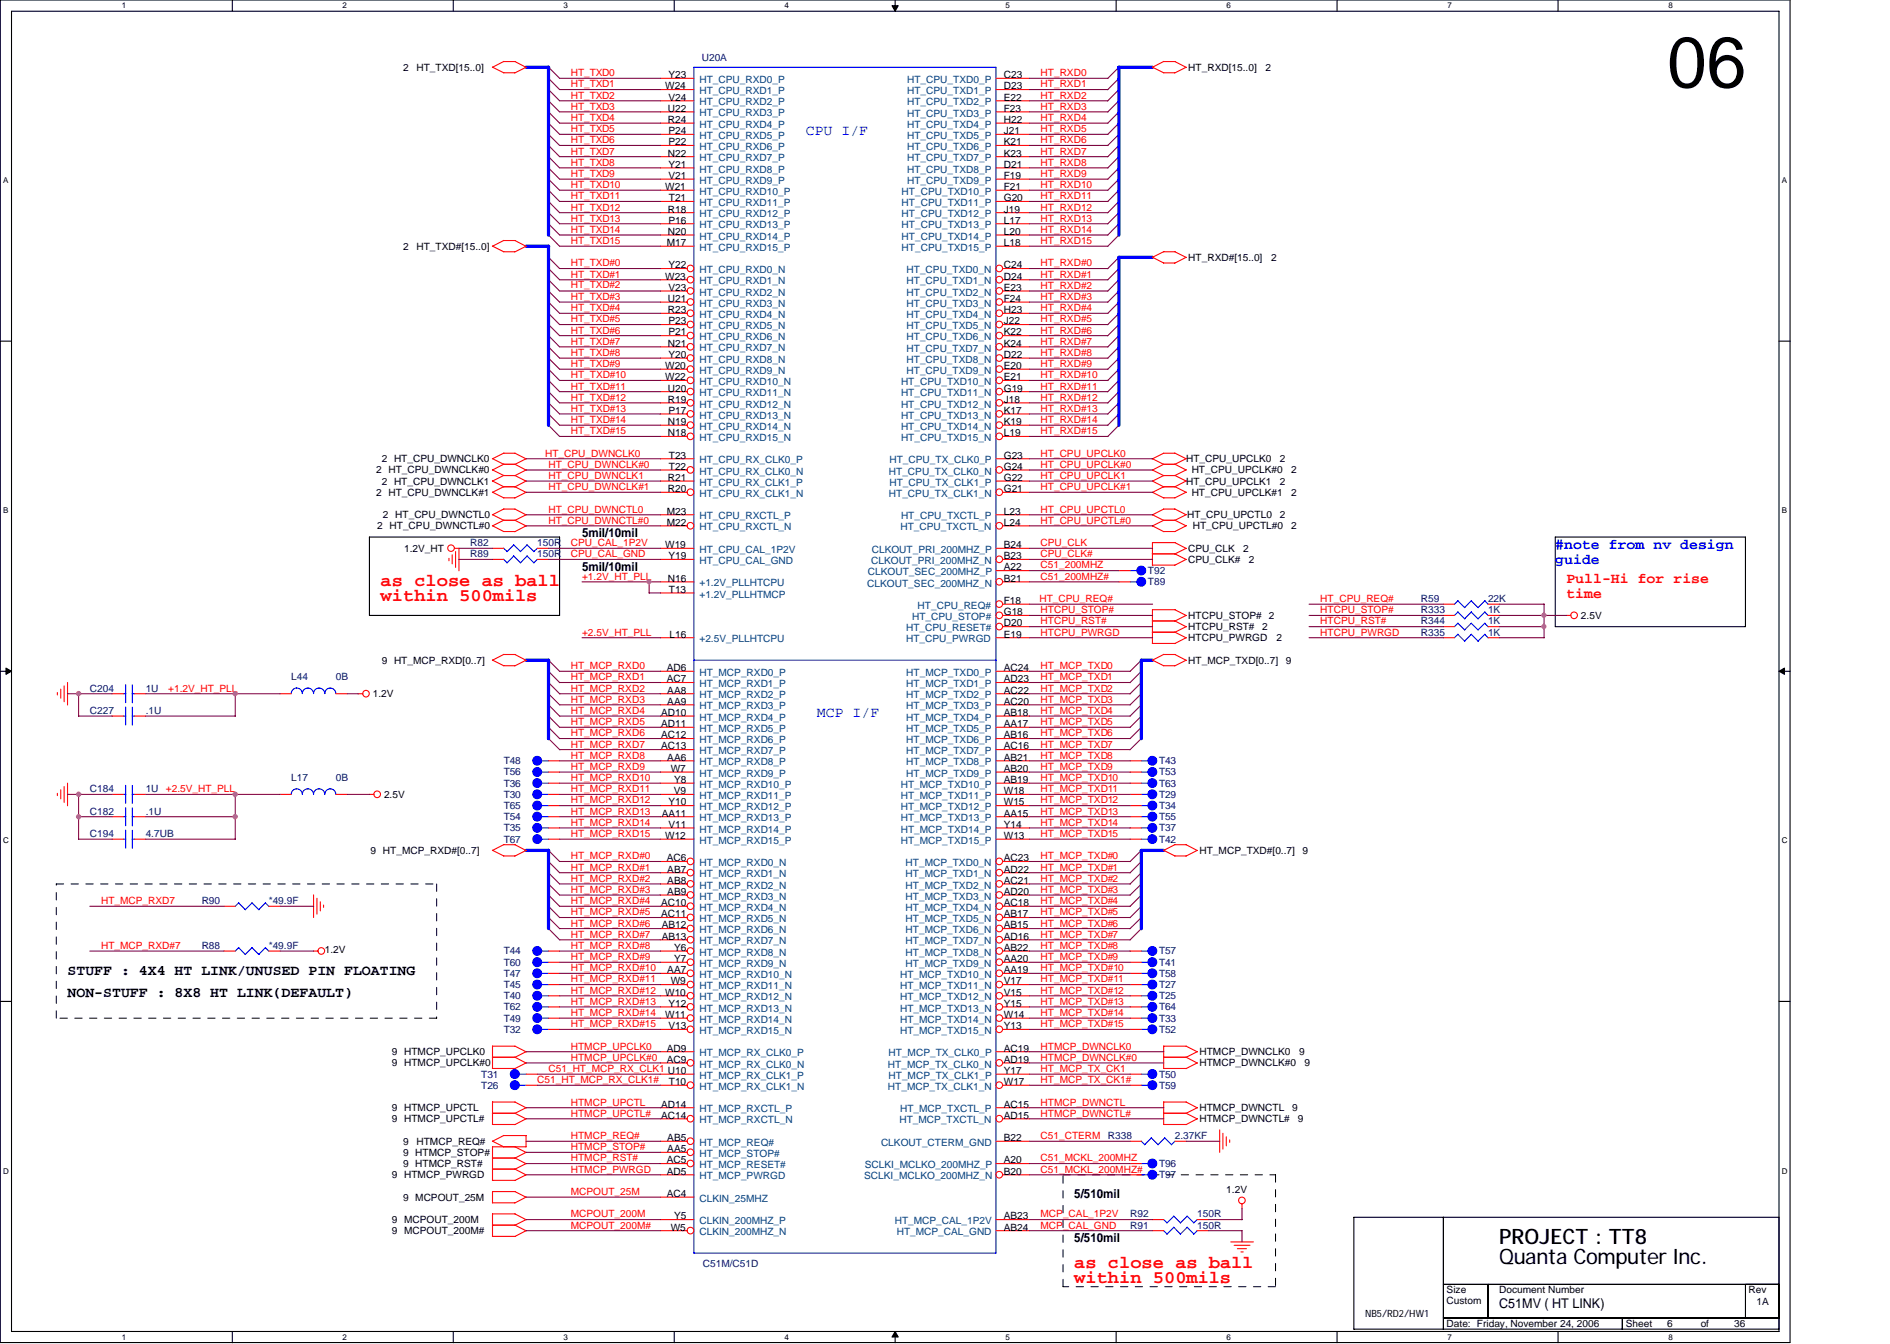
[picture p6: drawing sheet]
<svg xmlns="http://www.w3.org/2000/svg" width="260mm" height="185mm" viewBox="0 0 260 185" stroke-linecap="round" stroke-linejoin="round" font-family="sans-serif">
<defs><g id="words">
<text font-size="9.8" x="229.3" y="12">06</text>
<g font-size="2.9">
<text x="206.2" y="173.8">Quanta Computer Inc.</text>
<text x="206.2" y="171.1">PROJECT : TT8</text>
</g>
<g font-size="2.5" fill="#f00">
<text x="52.4" y="80.6">as close as ball</text>
<text x="52.4" y="82.7">within 500mils</text>
<text x="147.8" y="174.4">as close as ball</text>
<text x="147.8" y="176.5">within 500mils</text>
</g>
<g font-size="2" fill="#00f">
<text x="110.8" y="18.5">CPU I/F</text>
<text x="213.9" y="75.6">#note from nv design</text>
<text x="213.9" y="77.6">guide</text>
<text x="112.4" y="98.6">MCP I/F</text>
</g>
<g font-size="2" fill="#f00">
<text x="215.5" y="80.2">Pull-Hi for rise</text>
<text x="215.5" y="82.2">time</text>
</g>
<g font-size="2">
<text x="9.3" y="137.1">NON-STUFF : 8X8 HT LINK(DEFAULT)</text>
<text x="9.3" y="134">STUFF : 4X4 HT LINK/UNUSED PIN FLOATING</text>
</g>
<text font-size="1.8" x="206.2" y="179.9">C51MV ( HT LINK)</text>
<g font-size="1.7">
<text x="80.1" y="73.9">5mil/10mil</text>
<text x="80.1" y="78.5">5mil/10mil</text>
<text x="147.8" y="164.7">5/510mil</text>
<text x="147.8" y="170.9">5/510mil</text>
</g>
<g font-size="1.4">
<text x="55.5" y="9.7">2</text>
<text x="57.3" y="9.7">HT_TXD[15..0]</text>
<text x="92" y="10.8">Y23</text>
<text x="138.1" y="10.8">C23</text>
<text x="163.5" y="9.7">HT_RXD[15..0]</text>
<text x="174.1" y="9.7">2</text>
<text x="91.5" y="12.3">W24</text>
<text x="91.9" y="15.4">U22</text>
<text x="91.9" y="16.9">R24</text>
<text x="91.9" y="13.8">V24</text>
<text x="138.1" y="12.3">D23</text>
<text x="138.1" y="13.8">E22</text>
<text x="138.1" y="15.4">F23</text>
<text x="138.1" y="16.9">H22</text>
<text x="91.9" y="21.5">N22</text>
<text x="91.9" y="18.5">P24</text>
<text x="91.9" y="20">P22</text>
<text x="92" y="23.1">Y21</text>
<text x="138.1" y="18.5">J21</text>
<text x="138.1" y="20">K21</text>
<text x="138.1" y="21.5">K23</text>
<text x="138.1" y="23.1">D21</text>
<text x="91.5" y="26.1">W21</text>
<text x="91.9" y="29.2">R18</text>
<text x="91.9" y="24.6">V21</text>
<text x="92" y="27.7">T21</text>
<text x="138.1" y="24.6">F19</text>
<text x="138.1" y="26.1">F21</text>
<text x="138.1" y="27.7">G20</text>
<text x="138.1" y="29.2">J19</text>
<text x="55.5" y="34.3">2</text>
<text x="57.3" y="34.3">HT_TXD#[15..0]</text>
<text x="91.7" y="33.8">M17</text>
<text x="91.9" y="32.3">N20</text>
<text x="91.9" y="30.8">P16</text>
<text x="138.1" y="30.8">L17</text>
<text x="138.1" y="32.3">L20</text>
<text x="138.1" y="33.8">L18</text>
<text x="163.5" y="35.9">HT_RXD#[15..0]</text>
<text x="174.9" y="35.9">2</text>
<text x="91.5" y="38.5">W23</text>
<text x="91.9" y="41.5">U21</text>
<text x="91.9" y="40">V23</text>
<text x="92" y="36.9">Y22</text>
<text x="138.1" y="36.9">C24</text>
<text x="138.1" y="38.5">D24</text>
<text x="138.1" y="40">E23</text>
<text x="138.1" y="41.5">F24</text>
<text x="91.9" y="43.1">R23</text>
<text x="91.9" y="47.7">N21</text>
<text x="91.9" y="44.6">P23</text>
<text x="91.9" y="46.1">P21</text>
<text x="138.1" y="43.1">H23</text>
<text x="138.1" y="44.6">J22</text>
<text x="138.1" y="46.1">K22</text>
<text x="138.1" y="47.7">K24</text>
<text x="91.5" y="50.8">W20</text>
<text x="91.5" y="52.3">W22</text>
<text x="91.9" y="53.8">U20</text>
<text x="92" y="49.2">Y20</text>
<text x="138.1" y="49.2">D22</text>
<text x="138.1" y="50.8">E20</text>
<text x="138.1" y="52.3">E21</text>
<text x="138.1" y="53.8">G19</text>
<text x="91.9" y="55.4">R19</text>
<text x="91.9" y="58.5">N19</text>
<text x="91.9" y="56.9">P17</text>
<text x="138.1" y="55.4">J18</text>
<text x="138.1" y="56.9">K17</text>
<text x="138.1" y="58.5">K19</text>
<text x="51.7" y="65.1">2 HT_CPU_DWNCLK#0</text>
<text x="52.5" y="63.6">2 HT_CPU_DWNCLK0</text>
<text x="91.9" y="60">N18</text>
<text x="92" y="63.1">T23</text>
<text x="92" y="64.6">T22</text>
<text x="138.1" y="60">L19</text>
<text x="138.1" y="63.1">G23</text>
<text x="138.1" y="64.6">G24</text>
<text x="163.2" y="63.6">HT_CPU_UPCLK0</text>
<text x="163.9" y="65.1">HT_CPU_UPCLK#0</text>
<text x="176.1" y="63.6">2</text>
<text x="177.6" y="65.1">2</text>
<text x="51.7" y="68.2">2 HT_CPU_DWNCLK#1</text>
<text x="52.5" y="66.7">2 HT_CPU_DWNCLK1</text>
<text x="52.7" y="71.3">2 HT_CPU_DWNCTL0</text>
<text x="91.7" y="70.8">M23</text>
<text x="91.9" y="66.1">R21</text>
<text x="91.9" y="67.7">R20</text>
<text x="138.1" y="66.1">G22</text>
<text x="138.1" y="67.7">G21</text>
<text x="138.1" y="70.8">L23</text>
<text x="163.2" y="66.7">HT_CPU_UPCLK1</text>
<text x="163.3" y="71.3">HT_CPU_UPCTL0</text>
<text x="163.9" y="68.2">HT_CPU_UPCLK#1</text>
<text x="176.1" y="66.7">2</text>
<text x="176.1" y="71.3">2</text>
<text x="177.6" y="68.2">2</text>
<text x="51.9" y="72.8">2 HT_CPU_DWNCTL#0</text>
<text x="55.6" y="75.9">1.2V_HT</text>
<text x="91.5" y="75.4">W19</text>
<text x="91.7" y="72.3">M22</text>
<text x="92" y="76.9">Y19</text>
<text x="138.1" y="72.3">L24</text>
<text x="138.1" y="75.4">B24</text>
<text x="138.1" y="76.9">B23</text>
<text x="163.5" y="75.9">CPU_CLK</text>
<text x="163.5" y="77.4">CPU_CLK#</text>
<text x="164.1" y="72.8">HT_CPU_UPCTL#0</text>
<text x="171" y="75.9">2</text>
<text x="171.8" y="77.4">2</text>
<text x="177.6" y="72.8">2</text>
<text x="91.9" y="80">N16</text>
<text x="92" y="81.5">T13</text>
<text x="138.1" y="78.5">A22</text>
<text x="138.1" y="80">B21</text>
<text x="138.1" y="83.1">F18</text>
<text x="92.1" y="87.7">L16</text>
<text x="138.1" y="84.6">G18</text>
<text x="138.1" y="86.2">D20</text>
<text x="138.1" y="87.7">E19</text>
<text x="163.5" y="85.1">HTCPU_STOP# 2</text>
<text x="163.5" y="86.7">HTCPU_RST#</text>
<text x="163.5" y="88.2">HTCPU_PWRGD</text>
<text x="173.6" y="86.7">2</text>
<text x="175.6" y="88.2">2</text>
<text x="217.5" y="85.1">2.5V</text>
<text x="51.3" y="95.9">1.2V</text>
<text x="52.5" y="91.3">9 HT_MCP_RXD[0..7]</text>
<text x="91.7" y="92.3">AD6</text>
<text x="91.7" y="93.9">AC7</text>
<text x="91.8" y="95.4">AA8</text>
<text x="138.1" y="92.3">AC24</text>
<text x="138.1" y="93.9">AD23</text>
<text x="138.1" y="95.4">AC22</text>
<text x="163.5" y="91.3">HT_MCP_TXD[0..7]</text>
<text x="176.9" y="91.3">9</text>
<text x="90.9" y="98.5">AD10</text>
<text x="90.9" y="100">AD11</text>
<text x="90.9" y="101.6">AC12</text>
<text x="91.8" y="96.9">AA9</text>
<text x="138.1" y="96.9">AC20</text>
<text x="138.1" y="98.5">AB18</text>
<text x="138.1" y="100">AA17</text>
<text x="138.1" y="101.6">AB16</text>
<text x="90.9" y="103.1">AC13</text>
<text x="91.8" y="104.6">AA6</text>
<text x="92.3" y="106.2">W7</text>
<text x="92.7" y="107.7">Y8</text>
<text x="138.1" y="103.1">AC16</text>
<text x="138.1" y="104.6">AB21</text>
<text x="138.1" y="106.2">AB20</text>
<text x="138.1" y="107.7">AB19</text>
<text x="52.8" y="109.7">2.5V</text>
<text x="91" y="112.3">AA11</text>
<text x="91.9" y="113.9">V11</text>
<text x="92" y="110.8">Y10</text>
<text x="92.7" y="109.2">V9</text>
<text x="138.1" y="109.2">W18</text>
<text x="138.1" y="110.8">W15</text>
<text x="138.1" y="112.3">AA15</text>
<text x="138.1" y="113.9">Y14</text>
<text x="51" y="117.4">9 HT_MCP_RXD#[0..7]</text>
<text x="91.5" y="115.4">W12</text>
<text x="91.7" y="118.5">AC6</text>
<text x="138.1" y="115.4">W13</text>
<text x="138.1" y="118.5">AC23</text>
<text x="165" y="117.4">HT_MCP_TXD#[0..7]</text>
<text x="179.2" y="117.4">9</text>
<text x="90.9" y="124.6">AC10</text>
<text x="91.8" y="120">AB7</text>
<text x="91.8" y="121.6">AB8</text>
<text x="91.8" y="123.1">AB9</text>
<text x="138.1" y="120">AD22</text>
<text x="138.1" y="121.6">AC21</text>
<text x="138.1" y="123.1">AD20</text>
<text x="138.1" y="124.6">AC18</text>
<text x="44.7" y="131.1">1.2V</text>
<text x="90.9" y="126.2">AC11</text>
<text x="91" y="127.7">AB12</text>
<text x="91" y="129.2">AB13</text>
<text x="92.7" y="130.8">Y6</text>
<text x="138.1" y="126.2">AB17</text>
<text x="138.1" y="127.7">AB15</text>
<text x="138.1" y="129.2">AD16</text>
<text x="138.1" y="130.8">AB22</text>
<text x="91.5" y="136.9">W10</text>
<text x="91.8" y="133.9">AA7</text>
<text x="92.3" y="135.4">W9</text>
<text x="92.7" y="132.3">Y7</text>
<text x="138.1" y="132.3">AA20</text>
<text x="138.1" y="133.9">AA19</text>
<text x="138.1" y="135.4">V17</text>
<text x="138.1" y="136.9">V15</text>
<text x="91.5" y="140">W11</text>
<text x="91.9" y="141.6">V13</text>
<text x="92" y="138.5">Y12</text>
<text x="138.1" y="138.5">Y15</text>
<text x="138.1" y="140">W14</text>
<text x="138.1" y="141.6">Y13</text>
<text x="53.9" y="145.1">9 HTMCP_UPCLK0</text>
<text x="53.9" y="146.7">9 HTMCP_UPCLK#0</text>
<text x="91.7" y="144.6">AD9</text>
<text x="91.7" y="146.2">AC9</text>
<text x="92" y="149.2">T10</text>
<text x="138.1" y="144.6">AC19</text>
<text x="138.1" y="146.2">AD19</text>
<text x="138.1" y="147.7">Y17</text>
<text x="138.1" y="149.2">W17</text>
<text x="165" y="145.1">HTMCP_DWNCLK0</text>
<text x="165" y="146.7">HTMCP_DWNCLK#0</text>
<text x="178.7" y="145.1">9</text>
<text x="179.5" y="146.7">9</text>
<text x="53.9" y="152.8">9 HTMCP_UPCTL</text>
<text x="53.9" y="154.4">9 HTMCP_UPCTL#</text>
<text x="90.9" y="152.3">AD14</text>
<text x="90.9" y="153.9">AC14</text>
<text x="138.1" y="152.3">AC15</text>
<text x="138.1" y="153.9">AD15</text>
<text x="165" y="152.8">HTMCP_DWNCTL</text>
<text x="165" y="154.4">HTMCP_DWNCTL#</text>
<text x="177.8" y="152.8">9</text>
<text x="178.6" y="154.4">9</text>
<text x="55.5" y="157.4">9</text>
<text x="55.5" y="159">9 HTMCP_STOP#</text>
<text x="55.5" y="160.5">9 HTMCP_RST#</text>
<text x="57.3" y="157.4">HTMCP_REQ#</text>
<text x="91.7" y="160">AC5</text>
<text x="91.7" y="161.6">AD5</text>
<text x="91.8" y="157">AB5</text>
<text x="91.8" y="158.5">AA5</text>
<text x="138.1" y="157">B22</text>
<text x="138.1" y="160">A20</text>
<text x="138.1" y="161.6">B20</text>
<text x="53.9" y="162.1">9 HTMCP_PWRGD</text>
<text x="55.5" y="165.1">9 MCPOUT_25M</text>
<text x="91.7" y="164.6">AC4</text>
<text x="92.7" y="167.7">Y5</text>
<text x="138.1" y="167.7">AB23</text>
<text x="168.7" y="164.1">1.2V</text>
<text x="53.9" y="168.2">9 MCPOUT_200M</text>
<text x="53.9" y="169.8">9 MCPOUT_200M#</text>
<text x="92.3" y="169.2">W5</text>
<text x="138.1" y="169.2">AB24</text>
<text x="199" y="179.3">Custom</text>
<text x="199" y="177.9">Size</text>
<text x="206.2" y="177.9">Document Number</text>
<text x="240.6" y="177.9">Rev</text>
<text x="241.6" y="179.5">1A</text>
<text x="187.8" y="181.1">NB5/RD2/HW1</text>
<text x="199" y="182.5">Date: Friday, November 24, 2006</text>
<text x="223.6" y="182.5">Sheet</text>
<text x="229.3" y="182.5">6</text>
<text x="234" y="182.5">of</text>
<text x="238.6" y="182.5">36</text>
</g>
<g font-size="1.4" fill="#f00">
<text x="78.5" y="10.5">HT_TXD0</text>
<text x="143.1" y="10.5">HT_RXD0</text>
<text x="78.5" y="15.1">HT_TXD3</text>
<text x="78.5" y="16.6">HT_TXD4</text>
<text x="78.5" y="13.6">HT_TXD2</text>
<text x="78.5" y="12">HT_TXD1</text>
<text x="143.1" y="12">HT_RXD1</text>
<text x="143.1" y="13.6">HT_RXD2</text>
<text x="143.1" y="16.6">HT_RXD4</text>
<text x="143.1" y="15.1">HT_RXD3</text>
<text x="78.5" y="19.7">HT_TXD6</text>
<text x="78.5" y="18.2">HT_TXD5</text>
<text x="78.5" y="21.3">HT_TXD7</text>
<text x="78.5" y="22.8">HT_TXD8</text>
<text x="143.1" y="19.7">HT_RXD6</text>
<text x="143.1" y="22.8">HT_RXD8</text>
<text x="143.1" y="18.2">HT_RXD5</text>
<text x="143.1" y="21.3">HT_RXD7</text>
<text x="78.5" y="29">HT_TXD12</text>
<text x="78.5" y="27.4">HT_TXD11</text>
<text x="78.5" y="24.3">HT_TXD9</text>
<text x="78.5" y="25.9">HT_TXD10</text>
<text x="143.1" y="27.4">HT_RXD11</text>
<text x="143.1" y="25.9">HT_RXD10</text>
<text x="143.1" y="29">HT_RXD12</text>
<text x="143.1" y="24.3">HT_RXD9</text>
<text x="78.5" y="33.6">HT_TXD15</text>
<text x="78.5" y="32">HT_TXD14</text>
<text x="78.5" y="30.5">HT_TXD13</text>
<text x="143.1" y="32">HT_RXD14</text>
<text x="143.1" y="30.5">HT_RXD13</text>
<text x="143.1" y="33.6">HT_RXD15</text>
<text x="78.5" y="39.6">HT_TXD#2</text>
<text x="78.5" y="38.2">HT_TXD#1</text>
<text x="78.5" y="41.3">HT_TXD#3</text>
<text x="78.5" y="36.6">HT_TXD#0</text>
<text x="143.1" y="38.2">HT_RXD#1</text>
<text x="143.1" y="36.6">HT_RXD#0</text>
<text x="143.1" y="41.3">HT_RXD#3</text>
<text x="143.1" y="39.7">HT_RXD#2</text>
<text x="78.5" y="44.3">HT_TXD#5</text>
<text x="78.5" y="45.9">HT_TXD#6</text>
<text x="78.5" y="42.8">HT_TXD#4</text>
<text x="78.5" y="47.4">HT_TXD#7</text>
<text x="143.1" y="45.9">HT_RXD#6</text>
<text x="143.1" y="44.3">HT_RXD#5</text>
<text x="143.1" y="47.4">HT_RXD#7</text>
<text x="143.1" y="42.8">HT_RXD#4</text>
<text x="78.5" y="52">HT_TXD#10</text>
<text x="78.5" y="53.6">HT_TXD#11</text>
<text x="78.5" y="49">HT_TXD#8</text>
<text x="78.5" y="50.5">HT_TXD#9</text>
<text x="143.1" y="49">HT_RXD#8</text>
<text x="143.1" y="53.6">HT_RXD#11</text>
<text x="143.1" y="52">HT_RXD#10</text>
<text x="143.1" y="50.5">HT_RXD#9</text>
<text x="78.5" y="59.7">HT_TXD#15</text>
<text x="78.5" y="58.2">HT_TXD#14</text>
<text x="78.5" y="56.7">HT_TXD#13</text>
<text x="78.5" y="55.1">HT_TXD#12</text>
<text x="143.1" y="59.7">HT_RXD#15</text>
<text x="143.1" y="58.2">HT_RXD#14</text>
<text x="143.1" y="56.7">HT_RXD#13</text>
<text x="143.1" y="55.1">HT_RXD#12</text>
<text x="75" y="62.8">HT_CPU_DWNCLK0</text>
<text x="75.5" y="65.9">HT_CPU_DWNCLK1</text>
<text x="75.5" y="64.3">HT_CPU_DWNCLK#0</text>
<text x="143.1" y="64.3">HT_CPU_UPCLK#0</text>
<text x="143.1" y="62.8">HT_CPU_UPCLK0</text>
<text x="143.1" y="65.9">HT_CPU_UPCLK1</text>
<text x="75.5" y="70.5">HT_CPU_DWNCTL0</text>
<text x="75.5" y="67.4">HT_CPU_DWNCLK#1</text>
<text x="143.1" y="70.5">HT_CPU_UPCTL0</text>
<text x="143.1" y="67.4">HT_CPU_UPCLK#1</text>
<text x="75.5" y="72.1">HT_CPU_DWNCTL#0</text>
<text x="78.5" y="76.7">CPU_CAL_GND</text>
<text x="78.5" y="75.1">CPU_CAL_1P2V</text>
<text x="143.1" y="75.1">CPU_CLK</text>
<text x="143.1" y="72.1">HT_CPU_UPCTL#0</text>
<text x="143.1" y="76.7">CPU_CLK#</text>
<text x="80.1" y="79.7">+1.2V_HT_PLL</text>
<text x="143" y="82.8">HT_CPU_REQ#</text>
<text x="143.1" y="78.2">C51_200MHZ</text>
<text x="143.1" y="79.7">C51_200MHZ#</text>
<text x="181.6" y="82.8">HT_CPU_REQ#</text>
<text x="80.1" y="87.4">+2.5V_HT_PLL</text>
<text x="143.1" y="85.9">HTCPU_RST#</text>
<text x="143.1" y="87.4">HTCPU_PWRGD</text>
<text x="143.1" y="84.3">HTCPU_STOP#</text>
<text x="181.6" y="85.9">HTCPU_RST#</text>
<text x="181.6" y="84.3">HTCPU_STOP#</text>
<text x="181.6" y="87.4">HTCPU_PWRGD</text>
<text x="23.1" y="95.1">+1.2V_HT_PLL</text>
<text x="78.5" y="93.6">HT_MCP_RXD1</text>
<text x="78.5" y="92.1">HT_MCP_RXD0</text>
<text x="78.5" y="95.1">HT_MCP_RXD2</text>
<text x="143.1" y="92.1">HT_MCP_TXD0</text>
<text x="143.1" y="95.1">HT_MCP_TXD2</text>
<text x="143.1" y="93.6">HT_MCP_TXD1</text>
<text x="78.5" y="101.3">HT_MCP_RXD6</text>
<text x="78.5" y="98.2">HT_MCP_RXD4</text>
<text x="78.5" y="99.7">HT_MCP_RXD5</text>
<text x="78.5" y="96.7">HT_MCP_RXD3</text>
<text x="143.1" y="96.7">HT_MCP_TXD3</text>
<text x="143.1" y="101.3">HT_MCP_TXD6</text>
<text x="143.1" y="99.7">HT_MCP_TXD5</text>
<text x="143.1" y="98.2">HT_MCP_TXD4</text>
<text x="78.5" y="104.4">HT_MCP_RXD8</text>
<text x="78.5" y="105.9">HT_MCP_RXD9</text>
<text x="78.5" y="107.4">HT_MCP_RXD10</text>
<text x="78.5" y="102.8">HT_MCP_RXD7</text>
<text x="143.1" y="104.4">HT_MCP_TXD8</text>
<text x="143.1" y="102.8">HT_MCP_TXD7</text>
<text x="143.1" y="105.9">HT_MCP_TXD9</text>
<text x="143.1" y="107.4">HT_MCP_TXD10</text>
<text x="22.8" y="109">+2.5V_HT_PLL</text>
<text x="78.5" y="109">HT_MCP_RXD11</text>
<text x="78.5" y="110.5">HT_MCP_RXD12</text>
<text x="78.5" y="112.1">HT_MCP_RXD13</text>
<text x="78.5" y="113.6">HT_MCP_RXD14</text>
<text x="143.1" y="113.6">HT_MCP_TXD14</text>
<text x="143.1" y="112.1">HT_MCP_TXD13</text>
<text x="143.1" y="110.5">HT_MCP_TXD12</text>
<text x="143.1" y="109">HT_MCP_TXD11</text>
<text x="78.5" y="119.7">HT_MCP_RXD#1</text>
<text x="78.5" y="118.2">HT_MCP_RXD#0</text>
<text x="78.5" y="115.1">HT_MCP_RXD15</text>
<text x="143.1" y="115.1">HT_MCP_TXD15</text>
<text x="143.1" y="119.7">HT_MCP_TXD#1</text>
<text x="143.1" y="118.2">HT_MCP_TXD#0</text>
<text x="13.9" y="124.4">HT_MCP_RXD7</text>
<text x="78.5" y="124.4">HT_MCP_RXD#4</text>
<text x="78.5" y="121.3">HT_MCP_RXD#2</text>
<text x="78.5" y="122.8">HT_MCP_RXD#3</text>
<text x="78.5" y="125.9">HT_MCP_RXD#5</text>
<text x="143.1" y="125.9">HT_MCP_TXD#5</text>
<text x="143.1" y="121.3">HT_MCP_TXD#2</text>
<text x="143.1" y="124.4">HT_MCP_TXD#4</text>
<text x="143.1" y="122.8">HT_MCP_TXD#3</text>
<text x="13.9" y="130.5">HT_MCP_RXD#7</text>
<text x="78.5" y="129">HT_MCP_RXD#7</text>
<text x="78.5" y="127.4">HT_MCP_RXD#6</text>
<text x="78.5" y="130.5">HT_MCP_RXD#8</text>
<text x="143.1" y="127.4">HT_MCP_TXD#6</text>
<text x="143.1" y="129">HT_MCP_TXD#7</text>
<text x="143.1" y="130.5">HT_MCP_TXD#8</text>
<text x="78.5" y="133.6">HT_MCP_RXD#10</text>
<text x="78.5" y="135.1">HT_MCP_RXD#11</text>
<text x="78.5" y="136.7">HT_MCP_RXD#12</text>
<text x="78.5" y="132.1">HT_MCP_RXD#9</text>
<text x="143.1" y="136.7">HT_MCP_TXD#12</text>
<text x="143.1" y="135.1">HT_MCP_TXD#11</text>
<text x="143.1" y="133.6">HT_MCP_TXD#10</text>
<text x="143.1" y="132.1">HT_MCP_TXD#9</text>
<text x="78.5" y="138.2">HT_MCP_RXD#13</text>
<text x="78.5" y="139.7">HT_MCP_RXD#14</text>
<text x="78.5" y="141.3">HT_MCP_RXD#15</text>
<text x="143.1" y="138.2">HT_MCP_TXD#13</text>
<text x="143.1" y="141.3">HT_MCP_TXD#15</text>
<text x="143.1" y="139.7">HT_MCP_TXD#14</text>
<text x="73.9" y="149">C51_HT_MCP_RX_CLK1#</text>
<text x="75.5" y="147.4">C51_HT_MCP_RX_CLK1 U10</text>
<text x="78.5" y="145.9">HTMCP_UPCLK#0</text>
<text x="78.5" y="144.4">HTMCP_UPCLK0</text>
<text x="143.1" y="144.4">HTMCP_DWNCLK0</text>
<text x="143.1" y="145.9">HTMCP_DWNCLK#0</text>
<text x="143.1" y="147.4">HT_MCP_TX_CK1</text>
<text x="143.1" y="149">HT_MCP_TX_CK1#</text>
<text x="78.5" y="152.1">HTMCP_UPCTL</text>
<text x="78.5" y="153.6">HTMCP_UPCTL#</text>
<text x="143.1" y="152.1">HTMCP_DWNCTL</text>
<text x="143.1" y="153.6">HTMCP_DWNCTL#</text>
<text x="78.5" y="158.2">HTMCP_STOP#</text>
<text x="78.5" y="159.7">HTMCP_RST#</text>
<text x="78.5" y="161.3">HTMCP_PWRGD</text>
<text x="78.5" y="156.7">HTMCP_REQ#</text>
<text x="143.1" y="159.7">C51_MCKL_200MHZ</text>
<text x="143.1" y="161.3">C51_MCKL_200MHZ#</text>
<text x="143.1" y="156.7">C51_CTERM</text>
<text x="78.5" y="167.4">MCPOUT_200M</text>
<text x="78.5" y="164.4">MCPOUT_25M</text>
<text x="143.1" y="167.4">MCP_CAL_1P2V</text>
<text x="78.5" y="169">MCPOUT_200M#</text>
<text x="143.1" y="169">MCP_CAL_GND</text>
</g>
<g font-size="1.4" fill="#004080">
<text x="96.2" y="11.4">HT_CPU_RXD0_P</text>
<text x="124.8" y="11.4">HT_CPU_TXD0_P</text>
<text x="96.2" y="13">HT_CPU_RXD1_P</text>
<text x="96.2" y="14.5">HT_CPU_RXD2_P</text>
<text x="96.2" y="16">HT_CPU_RXD3_P</text>
<text x="96.2" y="17.6">HT_CPU_RXD4_P</text>
<text x="124.8" y="13">HT_CPU_TXD1_P</text>
<text x="124.8" y="14.5">HT_CPU_TXD2_P</text>
<text x="124.8" y="16">HT_CPU_TXD3_P</text>
<text x="124.8" y="17.6">HT_CPU_TXD4_P</text>
<text x="96.2" y="19.1">HT_CPU_RXD5_P</text>
<text x="96.2" y="20.6">HT_CPU_RXD6_P</text>
<text x="96.2" y="22.2">HT_CPU_RXD7_P</text>
<text x="96.2" y="23.7">HT_CPU_RXD8_P</text>
<text x="124.8" y="19.1">HT_CPU_TXD5_P</text>
<text x="124.8" y="20.6">HT_CPU_TXD6_P</text>
<text x="124.8" y="22.2">HT_CPU_TXD7_P</text>
<text x="124.8" y="23.7">HT_CPU_TXD8_P</text>
<text x="96.2" y="25.3">HT_CPU_RXD9_P</text>
<text x="96.2" y="26.8">HT_CPU_RXD10_P</text>
<text x="96.2" y="28.3">HT_CPU_RXD11_P</text>
<text x="96.2" y="29.9">HT_CPU_RXD12_P</text>
<text x="124" y="26.8">HT_CPU_TXD10_P</text>
<text x="124" y="28.3">HT_CPU_TXD11_P</text>
<text x="124" y="29.9">HT_CPU_TXD12_P</text>
<text x="124.8" y="25.3">HT_CPU_TXD9_P</text>
<text x="96.2" y="31.4">HT_CPU_RXD13_P</text>
<text x="96.2" y="33">HT_CPU_RXD14_P</text>
<text x="96.2" y="34.5">HT_CPU_RXD15_P</text>
<text x="124" y="31.4">HT_CPU_TXD13_P</text>
<text x="124" y="33">HT_CPU_TXD14_P</text>
<text x="124" y="34.5">HT_CPU_TXD15_P</text>
<text x="96.2" y="37.6">HT_CPU_RXD0_N</text>
<text x="96.2" y="39.1">HT_CPU_RXD1_N</text>
<text x="96.2" y="40.7">HT_CPU_RXD2_N</text>
<text x="124.7" y="37.6">HT_CPU_TXD0_N</text>
<text x="124.7" y="39.1">HT_CPU_TXD1_N</text>
<text x="124.7" y="40.7">HT_CPU_TXD2_N</text>
<text x="96.2" y="42.2">HT_CPU_RXD3_N</text>
<text x="96.2" y="43.7">HT_CPU_RXD4_N</text>
<text x="96.2" y="45.3">HT_CPU_RXD5_N</text>
<text x="96.2" y="46.8">HT_CPU_RXD6_N</text>
<text x="124.7" y="42.2">HT_CPU_TXD3_N</text>
<text x="124.7" y="43.7">HT_CPU_TXD4_N</text>
<text x="124.7" y="45.3">HT_CPU_TXD5_N</text>
<text x="124.7" y="46.8">HT_CPU_TXD6_N</text>
<text x="96.2" y="48.3">HT_CPU_RXD7_N</text>
<text x="96.2" y="49.9">HT_CPU_RXD8_N</text>
<text x="96.2" y="51.4">HT_CPU_RXD9_N</text>
<text x="96.2" y="53">HT_CPU_RXD10_N</text>
<text x="123.9" y="53">HT_CPU_TXD10_N</text>
<text x="124.7" y="48.3">HT_CPU_TXD7_N</text>
<text x="124.7" y="49.9">HT_CPU_TXD8_N</text>
<text x="124.7" y="51.4">HT_CPU_TXD9_N</text>
<text x="96.2" y="54.5">HT_CPU_RXD11_N</text>
<text x="96.2" y="56.1">HT_CPU_RXD12_N</text>
<text x="96.2" y="57.6">HT_CPU_RXD13_N</text>
<text x="96.2" y="59.1">HT_CPU_RXD14_N</text>
<text x="123.9" y="54.5">HT_CPU_TXD11_N</text>
<text x="123.9" y="56.1">HT_CPU_TXD12_N</text>
<text x="123.9" y="57.6">HT_CPU_TXD13_N</text>
<text x="123.9" y="59.1">HT_CPU_TXD14_N</text>
<text x="96.2" y="60.7">HT_CPU_RXD15_N</text>
<text x="96.2" y="63.7">HT_CPU_RX_CLK0_P</text>
<text x="96.2" y="65.3">HT_CPU_RX_CLK0_N</text>
<text x="122.3" y="65.3">HT_CPU_TX_CLK0_N</text>
<text x="122.4" y="63.7">HT_CPU_TX_CLK0_P</text>
<text x="123.9" y="60.7">HT_CPU_TXD15_N</text>
<text x="96.2" y="66.8">HT_CPU_RX_CLK1_P</text>
<text x="96.2" y="68.3">HT_CPU_RX_CLK1_N</text>
<text x="96.2" y="71.4">HT_CPU_RXCTL_P</text>
<text x="122.3" y="68.3">HT_CPU_TX_CLK1_N</text>
<text x="122.4" y="66.8">HT_CPU_TX_CLK1_P</text>
<text x="123.9" y="71.4">HT_CPU_TXCTL_P</text>
<text x="96.2" y="73">HT_CPU_RXCTL_N</text>
<text x="96.2" y="76.1">HT_CPU_CAL_1P2V</text>
<text x="96.2" y="77.6">HT_CPU_CAL_GND</text>
<text x="119.8" y="77.6">CLKOUT_PRI_200MHZ_N</text>
<text x="119.9" y="76.1">CLKOUT_PRI_200MHZ_P</text>
<text x="123.9" y="73">HT_CPU_TXCTL_N</text>
<text x="96.2" y="80.7">+1.2V_PLLHTCPU</text>
<text x="96.2" y="82.2">+1.2V_PLLHTMCP</text>
<text x="119.3" y="80.7">CLKOUT_SEC_200MHZ_N</text>
<text x="119.4" y="79.1">CLKOUT_SEC_200MHZ_P</text>
<text x="126.2" y="83.7">HT_CPU_REQ#</text>
<text x="96.2" y="88.4">+2.5V_PLLHTCPU</text>
<text x="124.6" y="86.8">HT_CPU_RESET#</text>
<text x="124.6" y="88.4">HT_CPU_PWRGD</text>
<text x="125.5" y="85.3">HT_CPU_STOP#</text>
<text x="96.2" y="93">HT_MCP_RXD0_P</text>
<text x="96.2" y="94.5">HT_MCP_RXD1_P</text>
<text x="124.7" y="93">HT_MCP_TXD0_P</text>
<text x="124.7" y="94.5">HT_MCP_TXD1_P</text>
<text x="96.2" y="96.1">HT_MCP_RXD2_P</text>
<text x="96.2" y="97.6">HT_MCP_RXD3_P</text>
<text x="96.2" y="99.1">HT_MCP_RXD4_P</text>
<text x="96.2" y="100.7">HT_MCP_RXD5_P</text>
<text x="124.7" y="96.1">HT_MCP_TXD2_P</text>
<text x="124.7" y="97.6">HT_MCP_TXD3_P</text>
<text x="124.7" y="99.1">HT_MCP_TXD4_P</text>
<text x="124.7" y="100.7">HT_MCP_TXD5_P</text>
<text x="96.2" y="102.2">HT_MCP_RXD6_P</text>
<text x="96.2" y="103.7">HT_MCP_RXD7_P</text>
<text x="96.2" y="105.3">HT_MCP_RXD8_P</text>
<text x="96.2" y="106.8">HT_MCP_RXD9_P</text>
<text x="124.7" y="102.2">HT_MCP_TXD6_P</text>
<text x="124.7" y="103.7">HT_MCP_TXD7_P</text>
<text x="124.7" y="105.3">HT_MCP_TXD8_P</text>
<text x="124.7" y="106.8">HT_MCP_TXD9_P</text>
<text x="96.2" y="108.4">HT_MCP_RXD10_P</text>
<text x="96.2" y="109.9">HT_MCP_RXD11_P</text>
<text x="96.2" y="111.4">HT_MCP_RXD12_P</text>
<text x="96.2" y="113">HT_MCP_RXD13_P</text>
<text x="123.9" y="108.4">HT_MCP_TXD10_P</text>
<text x="123.9" y="109.9">HT_MCP_TXD11_P</text>
<text x="123.9" y="111.4">HT_MCP_TXD12_P</text>
<text x="123.9" y="113">HT_MCP_TXD13_P</text>
<text x="96.2" y="114.5">HT_MCP_RXD14_P</text>
<text x="96.2" y="116.1">HT_MCP_RXD15_P</text>
<text x="96.2" y="119.1">HT_MCP_RXD0_N</text>
<text x="123.9" y="114.5">HT_MCP_TXD14_P</text>
<text x="123.9" y="116.1">HT_MCP_TXD15_P</text>
<text x="124.6" y="119.1">HT_MCP_TXD0_N</text>
<text x="96.2" y="120.7">HT_MCP_RXD1_N</text>
<text x="96.2" y="122.2">HT_MCP_RXD2_N</text>
<text x="96.2" y="123.7">HT_MCP_RXD3_N</text>
<text x="96.2" y="125.3">HT_MCP_RXD4_N</text>
<text x="124.6" y="120.7">HT_MCP_TXD1_N</text>
<text x="124.6" y="122.2">HT_MCP_TXD2_N</text>
<text x="124.6" y="123.7">HT_MCP_TXD3_N</text>
<text x="124.6" y="125.3">HT_MCP_TXD4_N</text>
<text x="96.2" y="126.8">HT_MCP_RXD5_N</text>
<text x="96.2" y="128.4">HT_MCP_RXD6_N</text>
<text x="96.2" y="129.9">HT_MCP_RXD7_N</text>
<text x="96.2" y="131.4">HT_MCP_RXD8_N</text>
<text x="124.6" y="126.8">HT_MCP_TXD5_N</text>
<text x="124.6" y="128.4">HT_MCP_TXD6_N</text>
<text x="124.6" y="129.9">HT_MCP_TXD7_N</text>
<text x="124.6" y="131.4">HT_MCP_TXD8_N</text>
<text x="96.2" y="133">HT_MCP_RXD9_N</text>
<text x="96.2" y="134.5">HT_MCP_RXD10_N</text>
<text x="96.2" y="136.1">HT_MCP_RXD11_N</text>
<text x="96.2" y="137.6">HT_MCP_RXD12_N</text>
<text x="123.8" y="134.5">HT_MCP_TXD10_N</text>
<text x="123.8" y="136.1">HT_MCP_TXD11_N</text>
<text x="123.8" y="137.6">HT_MCP_TXD12_N</text>
<text x="124.6" y="133">HT_MCP_TXD9_N</text>
<text x="96.2" y="139.1">HT_MCP_RXD13_N</text>
<text x="96.2" y="140.7">HT_MCP_RXD14_N</text>
<text x="96.2" y="142.2">HT_MCP_RXD15_N</text>
<text x="123.8" y="139.1">HT_MCP_TXD13_N</text>
<text x="123.8" y="140.7">HT_MCP_TXD14_N</text>
<text x="123.8" y="142.2">HT_MCP_TXD15_N</text>
<text x="96.2" y="145.3">HT_MCP_RX_CLK0_P</text>
<text x="96.2" y="146.8">HT_MCP_RX_CLK0_N</text>
<text x="96.2" y="148.4">HT_MCP_RX_CLK1_P</text>
<text x="96.2" y="149.9">HT_MCP_RX_CLK1_N</text>
<text x="122.1" y="146.8">HT_MCP_TX_CLK0_N</text>
<text x="122.1" y="149.9">HT_MCP_TX_CLK1_N</text>
<text x="122.2" y="145.3">HT_MCP_TX_CLK0_P</text>
<text x="122.2" y="148.4">HT_MCP_TX_CLK1_P</text>
<text x="96.2" y="153">HT_MCP_RXCTL_P</text>
<text x="96.2" y="154.5">HT_MCP_RXCTL_N</text>
<text x="123.7" y="154.5">HT_MCP_TXCTL_N</text>
<text x="123.8" y="153">HT_MCP_TXCTL_P</text>
<text x="96.2" y="157.6">HT_MCP_REQ#</text>
<text x="96.2" y="159.1">HT_MCP_STOP#</text>
<text x="96.2" y="160.7">HT_MCP_RESET#</text>
<text x="119" y="160.7">SCLKI_MCLKO_200MHZ_P</text>
<text x="121.2" y="157.6">CLKOUT_CTERM_GND</text>
<text x="96.2" y="162.2">HT_MCP_PWRGD</text>
<text x="96.2" y="165.3">CLKIN_25MHZ</text>
<text x="118.9" y="162.2">SCLKI_MCLKO_200MHZ_N</text>
<text x="96.2" y="168.4">CLKIN_200MHZ_P</text>
<text x="96.2" y="169.9">CLKIN_200MHZ_N</text>
<text x="123.1" y="168.4">HT_MCP_CAL_1P2V</text>
<text x="123.4" y="169.9">HT_MCP_CAL_GND</text>
</g>
<g font-size="1.4" fill="#000080">
<text x="96.5" y="8.3">U20A</text>
<text x="64.7" y="75.1">R82</text>
<text x="64.7" y="76.7">R89</text>
<text x="73.9" y="75.1">150R</text>
<text x="73.9" y="76.7">150R</text>
<text x="157.9" y="79">T92</text>
<text x="157.9" y="80.5">T89</text>
<text x="195.5" y="82.8">R59</text>
<text x="204.7" y="82.8">22K</text>
<text x="195.5" y="87.4">R335</text>
<text x="195.5" y="85.9">R344</text>
<text x="195.5" y="84.3">R333</text>
<text x="204.7" y="87.4">1K</text>
<text x="204.7" y="85.9">1K</text>
<text x="204.7" y="84.3">1K</text>
<text x="12.4" y="95.1">C204</text>
<text x="20" y="95.1">1U</text>
<text x="40.1" y="93.6">L44</text>
<text x="46.2" y="93.6">0B</text>
<text x="12.4" y="98.2">C227</text>
<text x="20" y="98.2">.1U</text>
<text x="40.1" y="107.4">L17</text>
<text x="46.2" y="107.4">0B</text>
<text x="69.3" y="105.1">T48</text>
<text x="69.3" y="106.7">T56</text>
<text x="159.5" y="105.1">T43</text>
<text x="159.5" y="106.7">T53</text>
<text x="12.4" y="109">C184</text>
<text x="12.4" y="112.1">C182</text>
<text x="20" y="109">1U</text>
<text x="20" y="112.1">.1U</text>
<text x="69.3" y="112.8">T54</text>
<text x="69.3" y="111.3">T65</text>
<text x="69.3" y="108.2">T36</text>
<text x="69.3" y="109.7">T30</text>
<text x="159.5" y="108.2">T63</text>
<text x="159.5" y="112.8">T55</text>
<text x="159.5" y="111.3">T34</text>
<text x="159.5" y="109.7">T29</text>
<text x="12.4" y="115.1">C194</text>
<text x="20" y="115.1">4.7UB</text>
<text x="69.3" y="114.4">T35</text>
<text x="69.3" y="115.9">T67</text>
<text x="159.5" y="115.9">T42</text>
<text x="159.5" y="114.4">T37</text>
<text x="27.7" y="124.4">R90</text>
<text x="37" y="124.4">*49.9F</text>
<text x="27.7" y="130.5">R88</text>
<text x="37" y="130.5">*49.9F</text>
<text x="69.3" y="131.3">T44</text>
<text x="159.5" y="131.3">T57</text>
<text x="69.3" y="137.4">T40</text>
<text x="69.3" y="132.8">T60</text>
<text x="69.3" y="134.4">T47</text>
<text x="69.3" y="135.9">T45</text>
<text x="159.5" y="137.4">T25</text>
<text x="159.5" y="135.9">T27</text>
<text x="159.5" y="134.4">T58</text>
<text x="159.5" y="132.8">T41</text>
<text x="69.3" y="139">T62</text>
<text x="69.3" y="140.5">T49</text>
<text x="69.3" y="142">T32</text>
<text x="159.5" y="139">T64</text>
<text x="159.5" y="142">T52</text>
<text x="159.5" y="140.5">T33</text>
<text x="66.2" y="148.2">T31</text>
<text x="66.2" y="149.8">T26</text>
<text x="159.5" y="149.8">T59</text>
<text x="159.5" y="148.2">T50</text>
<text x="152.4" y="156.7">R338</text>
<text x="159.5" y="160.5">T96</text>
<text x="161.6" y="156.7">2.37KF</text>
<text x="155.5" y="167.4">R92</text>
<text x="159.5" y="162.1">T97</text>
<text x="164.7" y="167.4">150R</text>
<text x="155.5" y="169">R91</text>
<text x="164.7" y="169">150R</text>
<text x="96.7" y="174.2">C51M/C51D</text>
</g>
<g font-size="1.1">
<text x="16.8" y="1.2">1</text>
<text x="47.1" y="1.2">2</text>
<text x="77.5" y="1.2">3</text>
<text x="107.9" y="1.2">4</text>
<text x="138.3" y="1.2">5</text>
<text x="168.7" y="1.2">6</text>
<text x="199.1" y="1.2">7</text>
<text x="229.5" y="1.2">8</text>
<text x=".4" y="25.2">A</text>
<text x="245.1" y="25.2">A</text>
<text x=".4" y="70.6">B</text>
<text x="245.1" y="70.6">B</text>
<text x=".4" y="116">C</text>
<text x="245.1" y="116">C</text>
<text x=".4" y="161.4">D</text>
<text x="245.1" y="161.4">D</text>
<text x="16.8" y="184.3">1</text>
<text x="47.1" y="184.3">2</text>
<text x="77.5" y="184.3">3</text>
<text x="107.9" y="184.3">4</text>
<text x="138.3" y="184.3">5</text>
<text x="168.7" y="184.3">6</text>
<text x="199.1" y="184.3">7</text>
<text x="229.5" y="184.3">8</text>
</g>
</g></defs>
<path d="M0 0h246.2v184.7h-246.2zM1.6 1.5h243.1v181.6h-243.1z" fill="none" stroke="#000" stroke-width=".15"/>
<g fill="#fff">
<path d="M16.8 .2h.6v1.2h-.6z"/>
<path d="M16.8 183.3h.6v1.2h-.6z"/>
</g>
<path d="M32 0v1.5M32 183.1v1.6" fill="none" stroke="#000" stroke-width=".15"/>
<g fill="#fff">
<path d="M47.1 .2h.6v1.2h-.6z"/>
<path d="M47.1 183.3h.6v1.2h-.6z"/>
</g>
<path d="M62.4 0v1.5M62.4 183.1v1.6" fill="none" stroke="#000" stroke-width=".15"/>
<g fill="#fff">
<path d="M77.5 .2h.6v1.2h-.6z"/>
<path d="M77.5 183.3h.6v1.2h-.6z"/>
</g>
<path d="M92.7 0v1.5M92.7 183.1v1.6" fill="none" stroke="#000" stroke-width=".15"/>
<g fill="#fff">
<path d="M107.9 .2h.6v1.2h-.6z"/>
<path d="M107.9 183.3h.6v1.2h-.6z"/>
</g>
<path d="M123.1 0v1.5M123.1 183.1v1.6" fill="none" stroke="#000" stroke-width=".15"/>
<path d="M122.7 .8h.9l-.5 .7zM123.1 183.1l.5 .8h-.9z" fill="#000" stroke="#000" stroke-width=".14"/>
<g fill="#fff">
<path d="M138.3 .2h.6v1.2h-.6z"/>
<path d="M138.3 183.3h.6v1.2h-.6z"/>
</g>
<path d="M153.5 0v1.5M153.5 183.1v1.6" fill="none" stroke="#000" stroke-width=".15"/>
<g fill="#fff">
<path d="M168.7 .2h.6v1.2h-.6z"/>
<path d="M168.7 183.3h.6v1.2h-.6z"/>
</g>
<path d="M183.9 0v1.5M183.9 183.1v1.6" fill="none" stroke="#000" stroke-width=".15"/>
<g fill="#fff">
<path d="M199.1 .2h.6v1.2h-.6z"/>
<path d="M199.1 183.3h.6v1.2h-.6z"/>
</g>
<path d="M214.3 0v1.5M214.3 183.1v1.6" fill="none" stroke="#000" stroke-width=".15"/>
<g fill="#fff">
<path d="M229.5 .2h.6v1.2h-.6z"/>
<path d="M229.5 183.3h.6v1.2h-.6z"/>
<path d="M.4 24.2h.8v1.3h-.8z"/>
<path d="M245.1 24.2h.8v1.3h-.8z"/>
<path d="M.4 69.6h.8v1.2h-.8z"/>
<path d="M245.1 69.6h.7v1.2h-.7z"/>
</g>
<path d="M0 46.9h1.6M244.7 46.9h1.6" fill="none" stroke="#000" stroke-width=".15"/>
<g fill="#fff">
<path d="M.4 115h.8v1.2h-.8z"/>
<path d="M245.1 115h.8v1.2h-.8z"/>
</g>
<path d="M0 92.3h1.6M244.7 92.3h1.6" fill="none" stroke="#000" stroke-width=".15"/>
<path d="M.8 91.9l.8 .4-.8 .5zM244.7 92.3l.8-.4v.9z" fill="#000" stroke="#000" stroke-width=".14"/>
<g fill="#fff">
<path d="M.4 160.4h.8v1.2h-.8z"/>
<path d="M245.1 160.4h.8v1.2h-.8z"/>
</g>
<path d="M50.8 73.9h26.2v10.7h-26.2zM213.9 73.9h26.2v12.3h-26.2zM0 137.7h1.6M244.7 137.7h1.6M186.2 167.4h58.5v15.4h-58.5zM198.6 176.7h46.1M198.6 167.4v15.4M204.7 176.7v4.6M240.1 176.7v4.6M198.6 181.3h46.1M223.2 181.3v1.5" fill="none" stroke="#000" stroke-width=".15"/>
<path d="M7.7 121.6h52.4M60.1 121.6v18.4M7.7 140v-18.4M60.1 140h-52.4M146.2 161.6h29.3M146.2 177v-15.4M175.5 161.6v15.4M175.5 177h-29.3" fill="none" stroke="#000" stroke-width=".14" stroke-dasharray="1 1 1 1 1 1 1 1"/>
<g fill="none" stroke="#f00" stroke-width=".15">
<path d="M67.7 9.2l1.6 .8M69.3 10h1.5M69.3 8.5h1.6l1.5 .8M69.3 8.4l-1.5 .8M72.4 9.2l-1.6 .8M90.8 10.8h4.7M90.8 12.3h4.7M90.8 13.9h4.7M90.8 15.4h4.7M90.8 16.9h4.7M90.8 18.5h4.7M137 10.8h4.6"/>
<path d="M137 12.3h4.6M137 13.9h4.6M137 15.4h4.6M137 16.9h4.6M137 18.5h4.6M158.5 9.2l1.6 .8M158.5 9.2l1.6-.7h1.5l1.6 .8M160.1 10h1.5M163.2 9.2l-1.6 .8M67.7 33.8l1.6 .8M69.3 34.6h1.5M69.3 33.1h1.6l1.5 .8"/>
<path d="M69.3 33.1l-1.5 .8M72.4 33.9l-1.6 .7M90.8 20h4.7M90.8 21.5h4.7M90.8 23.1h4.7M90.8 24.6h4.7M90.8 26.2h4.7M90.8 27.7h4.7M90.8 29.3h4.7M90.8 30.8h4.7M90.8 32.3h4.7M90.8 33.9h4.7"/>
<path d="M90.8 36.9h3.7M90.8 38.5h3.7M137 20h4.6M137 21.5h4.6M137 23.1h4.6M137 24.6h4.6M137 26.2h4.6M137 27.7h4.6M137 29.3h4.6M137 30.8h4.6M137 32.3h4.6M137 33.9h4.6"/>
<path d="M137.9 36.9h3.7M137.9 38.5h3.7M158.5 35.4l1.6 .8M160.1 36.2h1.5M160.1 34.6h1.5l1.6 .8M160.1 34.6l-1.6 .8M163.2 35.4l-1.6 .8M90.8 40h3.7M90.8 41.6h3.7M90.8 43.1h3.7M90.8 44.6h3.7M90.8 46.2h3.7"/>
<path d="M90.8 47.7h3.7M90.8 49.3h3.7M90.8 50.8h3.7M90.8 52.3h3.7M90.8 53.9h3.7M90.8 55.4h3.7M90.8 56.9h3.7M90.8 58.5h3.7M137.9 40h3.7M137.9 41.6h3.7M137.9 43.1h3.7M137.9 44.6h3.7"/>
<path d="M137.9 46.2h3.7M137.9 47.7h3.7M137.9 49.3h3.7M137.9 50.8h3.7M137.9 52.3h3.7M137.9 53.9h3.7M137.9 55.4h3.7M137.9 56.9h3.7M137.9 58.5h3.7M61.8 76.8v.3M62.2 76.3v1.3M62.5 75.4h.7l-.1 3.1"/>
<path d="M62.7 75.9v2.1M67.7 67.7l1.6 .8M67.7 64.6l1.6 .8M67.7 66.1l1.6 .9M67.7 72.3l1.6 .8M67.7 63.1l1.6 .8M67.7 70.8l1.6 .8M67.8 75.4h1.5M67.8 76.9h1.5M69.3 67h1.6l1.5 .7M69.3 68.5h1.5M69.3 63.9h1.6l1.5 .8"/>
<path d="M69.3 65.4h1.6l1.5 .8M69.3 71.6h1.6l1.5 .7M69.3 73.1h1.5M69.3 62.3h1.6l1.5 .8M69.3 70h1.6l1.5 .8M69.3 66.9l-1.5 .8M69.3 63.8l-1.5 .8M69.3 65.4l-1.5 .8M69.3 71.5l-1.5 .8M69.3 62.3l-1.5 .8M69.3 70l-1.5 .8M72.4 67.7l-1.6 .8"/>
<path d="M72.4 64.6l-1.6 .8M72.4 66.2l-1.6 .8M72.4 72.3l-1.6 .8M72.4 63.1l-1.6 .8M72.4 70.8l-1.6 .8M73.9 75.4h1.6M73.9 76.9h1.6M90.8 75.4h4.7M90.8 60h3.7M90.8 63.1h4.7M90.8 64.6h3.7M90.8 66.2h4.7"/>
<path d="M90.8 67.7h3.7M90.8 70.8h4.7M90.8 72.3h3.7M90.8 76.9h4.7M137 75.4h4.6M137 63.1h4.6M137 66.2h4.6M137 70.8h4.6M137 78.5h4.6M137.9 60h3.7M137.9 64.6h3.7M137.9 67.7h3.7"/>
<path d="M137.9 72.3h3.7M137.9 76.9h3.7M153.9 78.5h1.6M158.5 76.2h3.1l1.6 .8M158.5 77.7h3.1M158.5 66.2l1.6 .8-1.6 .7M158.5 67.7l1.6 .8M158.5 63.1l1.6 .8-1.6 .8M158.5 64.6l1.6 .8-1.6 .8M158.5 70.8l1.6 .8M160.1 62.3h1.5M160.1 70h1.5"/>
<path d="M160.1 62.3l-1.6 .8M160.1 70l-1.6 .8M160.1 71.6l-1.6 .7M161.6 66.9l1.6 .8M161.6 62.3l1.6 .8M161.6 63.8l1.6 .8M161.6 70l1.6 .8M161.6 65.4l1.6 .8M161.6 71.5l1.6 .8M163.2 75.4l-1.6 .8M163.2 76.9l-1.6 .8M163.2 75.4l-1.6-.8h-3.1v3.1"/>
<path d="M163.2 66.1l-1.6 .9h-1.5M163.2 67.7l-1.6 .8h-1.5M163.2 63.1l-1.6 .8h-1.5M163.2 64.6l-1.6 .8h-1.5M163.2 70.8l-1.6 .8h-1.5M163.2 72.3l-1.6 .8h-1.5l-1.6-.8M7.9 95.2v.4M8.4 94.8v1.2M8.8 94.3v2.2M9.3 93.9v3.1M15.4 95.4h1.6M15.4 98.5h1.6"/>
<path d="M18.5 95.4h1.5M18.5 98.5h1.5M38.5 95.4h1.6M46.2 95.4h1.5M49.3 95.4h.6M67.7 90.8l1.6 .8M69.3 91.6h1.5M69.3 90h1.6l1.5 .8M69.3 90l-1.5 .8M72.4 90.8l-1.6 .8M90.8 95.4h4.7M90.8 87.7h4.7"/>
<path d="M90.8 80h4.7M90.8 81.6h4.7M90.8 92.3h4.7M90.8 93.9h4.7M90.8 96.9h4.7M90.8 98.5h4.7M137 95.4h4.6M137 87.7h4.6M137 92.3h4.6M137 93.9h4.6M137 96.9h4.6M137 98.5h4.6"/>
<path d="M137.9 84.6h3.7M137.9 80h3.7M137.9 83.1h3.7M137.9 86.2h3.7M153.9 80h1.6M158.5 85.4h3.1l1.6 .8M158.5 87h3.1l1.6 .7M158.5 88.5h3.1M158.5 90.8l1.6 .8M160.1 91.6h1.5M160.1 90h1.5l1.6 .8M160.1 90l-1.6 .8"/>
<path d="M163.2 84.6l-1.6 .8M163.2 86.2l-1.6 .8M163.2 87.7l-1.6 .8M163.2 90.8l-1.6 .8M163.2 84.7l-1.6-.8-3.1-.1v4.7M198.6 84.6h1.5M198.6 87.7h1.5M198.6 83.1h1.5M198.6 86.2h1.5M204.7 84.6h1.5M204.7 87.7h1.5M204.7 83.1h1.5"/>
<path d="M204.7 86.2h1.5M215.5 84.6h.6M7.9 109.1v.3M8.4 108.6v1.3M8.8 108.2v2.2M9.3 107.7v3.1M15.4 109.3h1.6M15.4 112.3h1.6M15.4 115.4h1.6M18.5 109.3h1.5M18.5 112.3h1.5M18.5 115.4h1.5"/>
<path d="M38.5 109.3h1.6M46.2 109.3h1.5M50.8 109.3h.6M67.7 116.9l1.6 .8M69.3 117.7h1.5M69.3 116.2h1.6l1.5 .8M69.3 116.2l-1.5 .8M72.4 117l-1.6 .8M75.5 109.3h1.5M75.5 112.3h1.5M75.5 104.6h1.5M75.5 106.2h1.5"/>
<path d="M75.5 107.7h1.5M75.5 110.8h1.5M75.5 113.9h1.5M75.5 115.4h1.5M90.8 109.3h4.7M90.8 112.3h4.7M90.8 100h4.7M90.8 101.6h4.7M90.8 103.1h4.7M90.8 104.6h4.7M90.8 106.2h4.7M90.8 107.7h4.7"/>
<path d="M90.8 110.8h4.7M90.8 113.9h4.7M90.8 115.4h4.7M90.8 118.5h3.7M137 109.3h4.6M137 112.3h4.6M137 100h4.6M137 101.6h4.6M137 103.1h4.6M137 104.6h4.6M137 106.2h4.6M137 107.7h4.6"/>
<path d="M137 110.8h4.6M137 113.9h4.6M137 115.4h4.6M137.9 118.5h3.7M155.5 109.3h1.5M155.5 112.3h1.5M155.5 104.6h1.5M155.5 106.2h1.5M155.5 107.7h1.5M155.5 110.8h1.5M155.5 113.9h1.5M155.5 115.4h1.5"/>
<path d="M160.1 116.9l1.5 .8M160.1 117l1.5-.8h1.6l1.5 .8M161.6 117.7h1.6M164.7 117l-1.6 .8M30.8 130.8h1.6M30.8 124.7h1.6M37 130.8h1.5M37 124.7h1.5M43.1 130.8h.6M43.1 123.1v3.1M43.6 123.5v2.2M44.1 124v1.3"/>
<path d="M44.5 124.5v.3M75.5 130.8h1.5M75.5 138.5h1.5M75.5 132.4h1.5M75.5 133.9h1.5M75.5 135.4h1.5M75.5 137h1.5M90.8 130.8h3.7M90.8 138.5h3.7M90.8 120h3.7M90.8 121.6h3.7M90.8 123.1h3.7"/>
<path d="M90.8 124.7h3.7M90.8 126.2h3.7M90.8 127.7h3.7M90.8 129.3h3.7M90.8 132.4h3.7M90.8 133.9h3.7M90.8 135.4h3.7M90.8 137h3.7M137.9 130.8h3.7M137.9 138.5h3.7M137.9 120h3.7M137.9 121.6h3.7"/>
<path d="M137.9 123.1h3.7M137.9 124.7h3.7M137.9 126.2h3.7M137.9 127.7h3.7M137.9 129.3h3.7M137.9 132.4h3.7M137.9 133.9h3.7M137.9 135.4h3.7M137.9 137h3.7M155.5 130.8h1.5M155.5 138.5h1.5M155.5 132.4h1.5"/>
<path d="M155.5 133.9h1.5M155.5 135.4h1.5M155.5 137h1.5M67.7 145.4h3.2l1.5 .8M67.7 147h3.1M67.7 153.1h3.2l1.5 .8M67.7 154.7h3.1M67.7 157l1.6 .7M67.7 159.3h3.2l1.5 .8M67.8 143.9h3.1l1.5 .8M67.8 143.9v3.1M69.3 156.2h3.1"/>
<path d="M69.3 156.2l-1.5 .8M70.8 157.7l1.6 .8M72.4 147.7h1.5M72.4 149.3h1.5M72.4 144.7l-1.6 .7M72.4 157.7h-4.6v4.6M72.4 146.2l-1.6 .8M72.4 152.4l-1.6 .7M72.4 153.9l-1.6 .8M72.4 156.2v1.6M72.4 158.5l-1.6 .8M72.4 152.4l-1.5-.8h-3.1v3.1"/>
<path d="M75.5 140h1.5M75.5 141.6h1.5M90.8 147.7h4.7M90.8 140h3.7M90.8 141.6h3.7M90.8 144.7h4.7M90.8 146.2h3.7M90.8 149.3h3.7M90.8 152.4h4.7M90.8 153.9h3.7M90.8 157h3.7M90.8 158.5h3.7"/>
<path d="M137 147.7h4.6M137 144.7h4.6M137 152.4h4.6M137 157h4.6M137.9 140h3.7M137.9 141.6h3.7M137.9 146.2h3.7M137.9 149.3h3.7M137.9 153.9h3.7M155.5 147.7h1.5M155.5 140h1.5M155.5 141.6h1.5"/>
<path d="M155.5 149.3h1.5M155.5 157h1.5M160.1 145.4h3.1l1.5 .8M160.1 147h3.1M160.1 153.1h3.1l1.5 .8M160.1 154.7h3.1M160.1 143.9h3.1l1.5 .8M160.1 143.9v3.1M161.6 157h1.6M164.7 144.7l-1.6 .7M164.7 146.2l-1.6 .8M164.7 152.4l-1.6 .7"/>
<path d="M164.7 153.9l-1.6 .8M164.7 152.4l-1.5-.8h-3.1v3.1M167.8 155.4v3.1M168.2 155.9v2.2M168.7 156.4v1.2M169.2 156.8v.3M67.7 160.8h3.2l1.5 .8M67.7 162.3h3.1M67.7 168.5h3.2l1.5 .8M67.7 170.1h3.1M67.7 165.4h3.1M67.8 163.9v1.5"/>
<path d="M67.8 166.9v3.2M67.8 167h3.1l1.5 .8M67.8 163.9h3.1l1.5 .8M72.4 160l-1.6 .8M72.4 161.6l-1.6 .8M72.4 167.7l-1.6 .8M72.4 169.3l-1.6 .8M72.4 164.7l-1.6 .8M90.8 167.7h4.7M90.8 160h3.7M90.8 161.6h4.7M90.8 164.7h4.7"/>
<path d="M90.8 169.3h3.7M137 167.7h4.6M137 160h4.6M137 169.3h4.6M137.9 161.6h3.7M155.5 160h1.5M155.5 161.6h1.5M158.5 167.7h1.6M158.5 169.3h1.6M164.7 167.7h1.5M164.7 169.3h1.5M169.3 170.8h3.1"/>
<path d="M169.8 171.3h2.2M170.2 171.7h1.3M170.7 172.2h.3M170.9 165.6v.6"/>
<circle cx="95" cy="36.9" r=".46"/>
<circle cx="95" cy="38.5" r=".46"/>
<circle cx="137.5" cy="36.9" r=".46"/>
<circle cx="137.5" cy="38.5" r=".46"/>
<circle cx="95" cy="55.4" r=".46"/>
<circle cx="95" cy="50.8" r=".46"/>
<circle cx="95" cy="46.2" r=".46"/>
<circle cx="95" cy="43.1" r=".46"/>
<circle cx="95" cy="40" r=".46"/>
<circle cx="95" cy="41.5" r=".46"/>
<circle cx="95" cy="49.2" r=".46"/>
<circle cx="95" cy="52.3" r=".46"/>
<circle cx="95" cy="56.9" r=".46"/>
<circle cx="95" cy="53.9" r=".46"/>
<circle cx="95" cy="44.6" r=".46"/>
<circle cx="95" cy="47.7" r=".46"/>
<circle cx="95" cy="58.5" r=".46"/>
<circle cx="137.5" cy="46.2" r=".46"/>
<circle cx="137.5" cy="50.8" r=".46"/>
<circle cx="137.5" cy="55.4" r=".46"/>
<circle cx="137.5" cy="41.5" r=".46"/>
<circle cx="137.5" cy="40" r=".46"/>
<circle cx="137.5" cy="43.1" r=".46"/>
<circle cx="137.5" cy="49.2" r=".46"/>
<circle cx="137.5" cy="52.3" r=".46"/>
<circle cx="137.5" cy="53.9" r=".46"/>
<circle cx="137.5" cy="56.9" r=".46"/>
<circle cx="137.5" cy="44.6" r=".46"/>
<circle cx="137.5" cy="47.7" r=".46"/>
<circle cx="137.5" cy="58.5" r=".46"/>
<circle cx="62" cy="75.4" r=".45"/>
<circle cx="95" cy="67.7" r=".46"/>
<circle cx="95" cy="60" r=".46"/>
<circle cx="95" cy="72.3" r=".46"/>
<circle cx="95" cy="64.6" r=".46"/>
<circle cx="137.5" cy="67.7" r=".46"/>
<circle cx="137.5" cy="60" r=".46"/>
<circle cx="137.5" cy="72.3" r=".46"/>
<circle cx="137.5" cy="64.6" r=".46"/>
<circle cx="137.5" cy="76.9" r=".46"/>
<circle cx="50.3" cy="95.4" r=".45"/>
<circle cx="137.5" cy="84.6" r=".46"/>
<circle cx="137.5" cy="80" r=".46"/>
<circle cx="137.5" cy="86.2" r=".46"/>
<circle cx="137.5" cy="83.1" r=".46"/>
<circle cx="216.5" cy="84.6" r=".46"/>
<circle cx="51.9" cy="109.2" r=".46"/>
<circle cx="95" cy="118.5" r=".46"/>
<circle cx="137.5" cy="118.5" r=".46"/>
<circle cx="44.2" cy="130.8" r=".46"/>
<circle cx="95" cy="124.6" r=".46"/>
<circle cx="95" cy="135.4" r=".46"/>
<circle cx="95" cy="132.3" r=".46"/>
<circle cx="95" cy="133.9" r=".46"/>
<circle cx="95" cy="126.2" r=".46"/>
<circle cx="95" cy="137" r=".46"/>
<circle cx="95" cy="120" r=".46"/>
<circle cx="95" cy="127.7" r=".46"/>
<circle cx="95" cy="138.5" r=".46"/>
<circle cx="95" cy="121.6" r=".46"/>
<circle cx="95" cy="130.8" r=".46"/>
<circle cx="95" cy="123.1" r=".46"/>
<circle cx="95" cy="129.3" r=".46"/>
<circle cx="137.5" cy="124.6" r=".46"/>
<circle cx="137.5" cy="132.3" r=".46"/>
<circle cx="137.5" cy="135.4" r=".46"/>
<circle cx="137.5" cy="126.2" r=".46"/>
<circle cx="137.5" cy="133.9" r=".46"/>
<circle cx="137.5" cy="137" r=".46"/>
<circle cx="137.5" cy="120" r=".46"/>
<circle cx="137.5" cy="127.7" r=".46"/>
<circle cx="137.5" cy="121.6" r=".46"/>
<circle cx="137.5" cy="138.5" r=".46"/>
<circle cx="137.5" cy="123.1" r=".46"/>
<circle cx="137.5" cy="130.8" r=".46"/>
<circle cx="137.5" cy="129.3" r=".46"/>
<circle cx="95" cy="158.5" r=".46"/>
<circle cx="95" cy="149.3" r=".46"/>
<circle cx="95" cy="141.6" r=".46"/>
<circle cx="95" cy="140" r=".46"/>
<circle cx="95" cy="157" r=".46"/>
<circle cx="95" cy="153.9" r=".46"/>
<circle cx="95" cy="146.2" r=".46"/>
<circle cx="137.5" cy="149.3" r=".46"/>
<circle cx="137.5" cy="141.6" r=".46"/>
<circle cx="137.5" cy="140" r=".46"/>
<circle cx="137.5" cy="153.9" r=".46"/>
<circle cx="137.5" cy="146.2" r=".46"/>
<circle cx="95" cy="160" r=".46"/>
<circle cx="95" cy="169.3" r=".46"/>
<circle cx="137.5" cy="161.6" r=".46"/>
<circle cx="170.8" cy="165.1" r=".46"/>
</g>
<g fill="#00f" stroke="#00f" stroke-width=".15">
<circle cx="70.8" cy="147.7" r=".62"/>
<circle cx="73.9" cy="112.3" r=".61"/>
<circle cx="158.5" cy="138.5" r=".61"/>
<circle cx="158.5" cy="107.7" r=".61"/>
<circle cx="158.5" cy="112.3" r=".61"/>
<circle cx="158.5" cy="104.6" r=".61"/>
<circle cx="73.9" cy="138.5" r=".61"/>
<circle cx="73.9" cy="137" r=".61"/>
<circle cx="158.5" cy="137" r=".61"/>
<circle cx="158.5" cy="135.4" r=".61"/>
<circle cx="73.9" cy="110.8" r=".61"/>
<circle cx="73.9" cy="104.6" r=".61"/>
<circle cx="157" cy="78.5" r=".61"/>
<circle cx="73.9" cy="113.9" r=".61"/>
<circle cx="73.9" cy="107.7" r=".61"/>
<circle cx="158.5" cy="149.3" r=".61"/>
<circle cx="158.5" cy="110.8" r=".61"/>
<circle cx="70.8" cy="149.3" r=".61"/>
<circle cx="158.5" cy="141.6" r=".61"/>
<circle cx="158.5" cy="130.8" r=".61"/>
<circle cx="158.5" cy="115.4" r=".61"/>
<circle cx="158.5" cy="109.2" r=".61"/>
<circle cx="158.5" cy="147.7" r=".61"/>
<circle cx="158.5" cy="161.6" r=".61"/>
<circle cx="157" cy="80" r=".61"/>
<circle cx="158.5" cy="133.9" r=".61"/>
<circle cx="158.5" cy="160" r=".61"/>
<circle cx="158.5" cy="113.9" r=".61"/>
<circle cx="73.9" cy="109.2" r=".61"/>
<circle cx="158.5" cy="106.2" r=".61"/>
<circle cx="73.9" cy="132.3" r=".61"/>
<circle cx="73.9" cy="133.9" r=".61"/>
<circle cx="158.5" cy="132.3" r=".61"/>
<circle cx="73.9" cy="115.4" r=".61"/>
<circle cx="73.9" cy="130.8" r=".61"/>
<circle cx="73.9" cy="106.2" r=".61"/>
<circle cx="158.5" cy="140" r=".61"/>
<circle cx="73.9" cy="140" r=".61"/>
<circle cx="73.9" cy="135.4" r=".61"/>
<circle cx="73.9" cy="141.6" r=".61"/>
</g>
<g fill="none" stroke="#00f" stroke-width=".15">
<path d="M95.5 9.2h41.5v163.2h-41.5zM70.7 74.9l.9 1M70.7 76.5l.9 .9M70.7 75l-1 .9-.4-.5M70.7 76.5l-1 .9-.4-.5M72.5 74.9l.9 1M72.5 76.5l.9 .9M72.5 75l-.9 .9M72.5 76.5l-.9 .9M73.9 75.4l-.5 .5M73.9 76.9l-.5 .5M155.5 78.5h.9"/>
<path d="M17 95.4h.3M17 98.5h.3M17.3 94.2v2.4M17.3 97.2v2.5M18.2 95.4h.3M18.2 98.5h.3M18.2 94.2v2.5M18.2 97.3v2.4M40.1 95.4a.76 .76 0 0 1 .7-.8 .76 .76 0 0 1 .8 .8 .77 .77 0 0 1 .8-.8 .77 .77 0 0 1 .7 .8 .77 .77 0 0 1 .8-.8 .77 .77 0 0 1 .8 .8 .76 .76 0 0 1 .7-.8 .76 .76 0 0 1 .8 .8M95.5 90.8h41.5M155.5 80h.9M200.6 87.2l.9 1"/>
<path d="M200.6 85.7l.9 1M200.6 87.2l-.5 .5M200.6 85.7l-.5 .5M200.6 82.6l-.5 .5M200.6 84.2l-.5 .4M202.4 87.2l.9 1M202.4 85.7l.9 1M202.4 82.6l.9 1M202.4 84.2l.9 .9M202.4 87.2l-.9 1M202.4 85.7l-.9 .9M202.4 82.6l-.9 1-.9-1"/>
<path d="M202.4 84.2l-.9 .9-.9-.9M204.3 87.2l.4 .5M204.3 85.7l.4 .5M204.3 82.6l.4 .5M204.3 84.2l.4 .5M204.3 87.2l-1 1M204.3 85.7l-1 .9M204.3 82.6l-1 1M204.3 84.2l-1 .9M17 112.3h.3M17 109.3h.3M17 115.4h.3"/>
<path d="M17.3 108v2.5M17.3 111.1v2.5M17.3 114.2v2.4M18.2 112.3h.3M18.2 109.3h.3M18.2 115.4h.3M18.2 108v2.5M18.2 111.1v2.5M18.2 114.2v2.5M40.1 109.2a.76 .76 0 0 1 .7-.7 .76 .76 0 0 1 .8 .7 .77 .77 0 0 1 .8-.7 .77 .77 0 0 1 .7 .7 .77 .77 0 0 1 .8-.7 .77 .77 0 0 1 .8 .7 .76 .76 0 0 1 .7-.7 .76 .76 0 0 1 .8 .7M74.5 112.3h1M74.5 109.3h1"/>
<path d="M74.5 107.7h1M74.5 104.6h1M74.5 110.8h1M74.5 113.9h1M74.5 115.4h1M74.5 106.2h1M157 112.3h.9M157 109.3h.9M157 107.7h.9M157 104.6h.9M157 110.8h.9M157 113.9h.9"/>
<path d="M157 115.4h.9M157 106.2h.9M32.8 124.2l1 .9M32.8 130.3l1 1M32.8 124.2l-.4 .5M32.8 130.3l-.4 .5M34.7 124.2l.9 .9M34.7 130.3l.9 1M34.7 124.2l-1 .9M34.7 130.3l-1 1M36.5 124.2l.5 .5M36.5 130.3l.5 .5"/>
<path d="M36.5 124.2l-.9 .9M36.5 130.3l-.9 1M74.5 138.5h1M74.5 137h1M74.5 135.4h1M74.5 130.8h1M74.5 133.9h1M74.5 132.4h1M157 138.5h.9M157 137h.9M157 135.4h.9M157 130.8h.9"/>
<path d="M157 133.9h.9M157 132.4h.9M71.4 147.7h1M71.4 149.3h1M74.5 141.6h1M74.5 140h1M157 157l.5 .4M157 147.7h.9M157 149.3h.9M157 141.6h.9M157 140h.9M158.4 156.5l.9 .9"/>
<path d="M158.4 156.5l-.9 1M160.2 156.5l1 .9M160.2 156.5l-.9 1M161.6 157l-.5 .5M157 161.6h.9M157 160h.9M160.1 169.2l.4 .5M161.5 167.3l.9 .9M161.5 167.3l-1 .9-.4-.5M162.4 169.7l-.9-.9-1 1M163.3 167.3l.9 .9 .5-.5M163.3 168.8l.9 .9"/>
<path d="M163.3 167.3l-.9 .9M163.3 168.8l-.9 1M164.7 169.3l-.5 .5"/>
</g>
<g fill="none" stroke="#800040" stroke-width=".15">
<path d="M75.4 20l1.6 1.5h13.9M75.4 16.9l1.6 1.6h13.9M75.4 13.8l1.6 1.6h13.9M75.4 10.8l1.6 1.5h13.9M75.4 9.2l1.6 1.6h13.9M75.4 18.5l1.6 1.5h13.9M75.4 15.4l1.6 1.5h13.9M75.4 12.3l1.6 1.6h13.9M141.6 18.5h10.8M141.6 12.3h10.8M141.6 13.9h10.8M141.6 15.4h10.8"/>
<path d="M141.6 16.9h10.8M141.6 10.8h10.8M153.9 10.8l-1.5 1.5M153.9 18.5l-1.5 1.5M153.9 15.4l-1.5 1.6M153.9 12.3l-1.5 1.6M153.9 9.2l-1.5 1.6M153.9 16.9l-1.5 1.6M153.9 13.9l-1.5 1.5M75.4 29.2l1.6 1.6h13.9M75.4 26.1l1.6 1.6h13.9M75.4 23.1l1.6 1.5h13.9"/>
<path d="M75.4 30.8l1.6 1.5h13.9M75.4 27.7l1.6 1.6h13.9M75.4 24.6l1.6 1.6h13.9M75.4 21.5l1.6 1.6h13.9M75.4 32.3l1.6 1.6h13.9M75.4 35.4l1.6 1.5h13.9M75.4 38.5l1.6 1.5h13.9M75.4 36.9l1.6 1.6h13.9M141.6 36.9h10.8M141.6 27.7h10.8M141.6 33.9h10.8M141.6 20h10.8"/>
<path d="M141.6 30.8h10.8M141.6 26.2h10.8M141.6 23.1h10.8M141.6 32.3h10.8M141.6 29.3h10.8M141.6 24.6h10.8M141.6 21.5h10.8M141.6 38.5h10.8M153.9 38.5l-1.5 1.5M153.9 27.7l-1.5 1.6M153.9 35.4l-1.5 1.6M153.9 24.6l-1.5 1.6"/>
<path d="M153.9 21.5l-1.5 1.6M153.9 30.8l-1.5 1.5M153.9 36.9l-1.5 1.6M153.9 26.2l-1.5 1.5M153.9 23.1l-1.5 1.6M153.9 32.3l-1.5 1.6M153.9 20l-1.5 1.6M153.9 29.3l-1.5 1.5M75.4 41.5l1.6 1.6h13.9M75.4 56.9l1.6 1.6h13.9M75.4 40l1.6 1.6h13.9M75.4 47.7l1.6 1.6h13.9"/>
<path d="M75.4 55.4l1.6 1.5h13.9M75.4 52.3l1.6 1.6h13.9M75.4 53.8l1.6 1.6h13.9M75.4 50.8l1.6 1.5h13.9M75.4 43.1l1.6 1.5h13.9M75.4 49.2l1.6 1.6h13.9M75.4 46.1l1.6 1.6h13.9M75.4 44.6l1.6 1.6h13.9M75.4 58.5l1.6 1.5h13.9M141.6 46.2h10.8M141.6 53.9h10.8M141.6 44.6h10.8"/>
<path d="M141.6 58.5h10.8M141.6 52.3h10.8M141.6 47.7h10.8M141.6 43.1h10.8M141.6 50.8h10.8M141.6 41.6h10.8M141.6 56.9h10.8M141.6 49.3h10.8M141.6 55.4h10.8M141.6 40h10.8M153.9 56.9l-1.5 1.6M153.9 53.9l-1.5 1.5"/>
<path d="M153.9 44.6l-1.5 1.6M153.9 41.6l-1.5 1.5M153.9 50.8l-1.5 1.5M153.9 47.7l-1.5 1.6M153.9 46.2l-1.5 1.5M153.9 55.4l-1.5 1.6M153.9 43.1l-1.5 1.6M153.9 40l-1.5 1.6M153.9 52.3l-1.5 1.6M153.9 58.5l-1.5 1.5M153.9 49.3l-1.5 1.5M63.1 75.4h4.7"/>
<path d="M63.1 76.9h4.7M72.4 66.2h18.5M72.4 64.6h18.5M72.4 70.8h18.5M72.4 67.7h18.5M72.4 72.3h18.5M72.4 63.1h18.5M75.5 75.4h15.4M75.5 76.9h15.4M141.6 75.4h17M141.6 76.9h17M141.6 66.2h17"/>
<path d="M141.6 64.6h17M141.6 60h10.8M141.6 70.8h17M141.6 67.7h17M141.6 72.3h17M141.6 63.1h17M141.6 78.5h12.3M9.3 95.4h6.1M10.8 95.4v3.1h4.6M20 95.4h18.5M20 98.5h12.4M32.4 95.4v3.1"/>
<path d="M47.7 95.4h1.6M75.5 92.3l1.5 1.6M75.5 96.9l1.5 1.6M75.5 93.9l1.5 1.5M75.5 98.5l1.5 1.6M75.5 95.4l1.5 1.6M75.5 90.8l1.5 1.6M77 95.4h13.9M77 93.9h13.9M77 98.5h13.9M77 96.9h13.9M77 92.3h13.9"/>
<path d="M80.1 87.7h10.8M80.1 80h10.8M89.3 81.6h1.6M89.3 80v1.6M141.6 86.2h17M141.6 84.6h17M141.6 87.7h17M141.6 80h12.3M141.6 95.4h13.9M141.6 93.9h13.9M141.6 98.5h13.9M141.6 96.9h13.9"/>
<path d="M141.6 92.3h13.9M141.6 83.1h17M157 95.4l-1.6 1.6M157 92.3l-1.6 1.6M157 90.8l-1.6 1.6M157 93.9l-1.6 1.5M157 98.5l-1.6 1.6M157 96.9l-1.6 1.6M180.1 86.2h18.5M180.1 84.6h18.5M180.1 87.7h18.5M180.1 83.1h18.5"/>
<path d="M206.2 86.2h6.2M206.2 84.6h9.3M206.2 87.7h6.2M206.2 83.1h6.2M212.4 83.1v4.6M9.3 109.3h6.1M10.8 112.3h4.6M10.8 115.4h4.6M10.8 109.3v6.1M20 112.3h12.4M20 115.4h12.4M20 109.3h18.5"/>
<path d="M32.4 109.3v6.1M47.7 109.3h3.1M75.4 116.9l1.6 1.6h13.9M75.4 118.5l1.6 1.5h13.9M75.5 101.6l1.5 1.5M75.5 100l1.5 1.6M77 112.3h13.9M77 103.1h13.9M77 115.4h13.9M77 110.8h13.9M77 109.3h13.9M77 101.6h13.9"/>
<path d="M77 100h13.9M77 106.2h13.9M77 107.7h13.9M77 113.9h13.9M77 104.6h13.9M141.6 112.3h13.9M141.6 103.1h13.9M141.6 115.4h13.9M141.6 110.8h13.9M141.6 109.3h13.9M141.6 101.6h13.9M141.6 118.5h13.9"/>
<path d="M141.6 100h13.9M141.6 106.2h13.9M141.6 107.7h13.9M141.6 113.9h13.9M141.6 104.6h13.9M157 117l-1.6 1.5M157 118.5l-1.6 1.6M157 101.6l-1.6 1.5M157 100l-1.6 1.6M12.4 124.7h18.4M12.4 130.8h18.4M38.5 124.7h4.7"/>
<path d="M38.5 130.8h4.7M75.4 120l1.6 1.6h13.9M75.4 121.6l1.6 1.5h13.9M75.5 127.7l1.5 1.6M75.5 126.2l1.5 1.5M75.5 124.7l1.5 1.5M75.5 123.1l1.5 1.6M77 135.4h13.9M77 138.5h13.9M77 126.2h13.9M77 129.3h13.9M77 133.9h13.9"/>
<path d="M77 124.7h13.9M77 127.7h13.9M77 132.4h13.9M77 130.8h13.9M77 137h13.9M141.6 135.4h13.9M141.6 121.6h13.9M141.6 123.1h13.9M141.6 138.5h13.9M141.6 126.2h13.9M141.6 129.3h13.9M141.6 133.9h13.9"/>
<path d="M141.6 120h13.9M141.6 124.7h13.9M141.6 127.7h13.9M141.6 132.4h13.9M141.6 130.8h13.9M141.6 137h13.9M157 120l-1.6 1.6M157 121.6l-1.6 1.5M157 127.7l-1.6 1.6M157 126.2l-1.6 1.5M157 124.7l-1.6 1.5M157 123.1l-1.6 1.6"/>
<path d="M72.4 157h18.5M72.4 146.2h18.5M72.4 144.7h18.5M72.4 152.4h18.5M72.4 153.9h18.5M72.4 158.5h18.5M73.9 147.7h17M73.9 149.3h17M77 141.6h13.9M77 140h13.9M141.6 157h13.9M141.6 146.2h18.5"/>
<path d="M141.6 144.7h18.5M141.6 147.7h13.9M141.6 152.4h18.5M141.6 149.3h13.9M141.6 153.9h18.5M141.6 141.6h13.9M141.6 140h13.9M163.2 157h4.6M72.4 167.7h18.5M72.4 160h18.5M72.4 164.7h18.5M72.4 161.6h18.5"/>
<path d="M72.4 169.3h18.5M141.6 167.7h17M141.6 160h13.9M141.6 161.6h13.9M141.6 169.3h17M166.2 167.7h4.7M166.2 169.3h4.7M170.9 166.2v1.6M170.9 169.3v1.5"/>
</g>
<path d="M72.4 9.2h3.1M75.5 9.2v23.1M158.6 9.2h-4.7v23.1M72.4 33.9h3.1M75.5 33.9v24.6M158.6 35.4h-4.7v23.1M72.4 90.8h3.1M75.5 90.8v10.8M158.6 90.8h-1.6v10.8M72.4 117h3.1M75.5 116.9v10.8M160.1 117h-3.1v10.7" fill="none" stroke="#00f" stroke-width=".44"/>
<g fill="#f0f" stroke="#f0f" stroke-width=".15">
<circle cx="89.3" cy="80" r=".3"/>
<circle cx="212.4" cy="84.6" r=".3"/>
<circle cx="212.4" cy="86.2" r=".3"/>
<circle cx="32.4" cy="95.4" r=".3"/>
<circle cx="10.8" cy="109.2" r=".3"/>
<circle cx="10.8" cy="112.3" r=".3"/>
<circle cx="10.8" cy="95.4" r=".3"/>
<circle cx="32.4" cy="112.3" r=".3"/>
<circle cx="32.3" cy="109.2" r=".31"/>
</g>
<use href="#words"/>
</svg>
